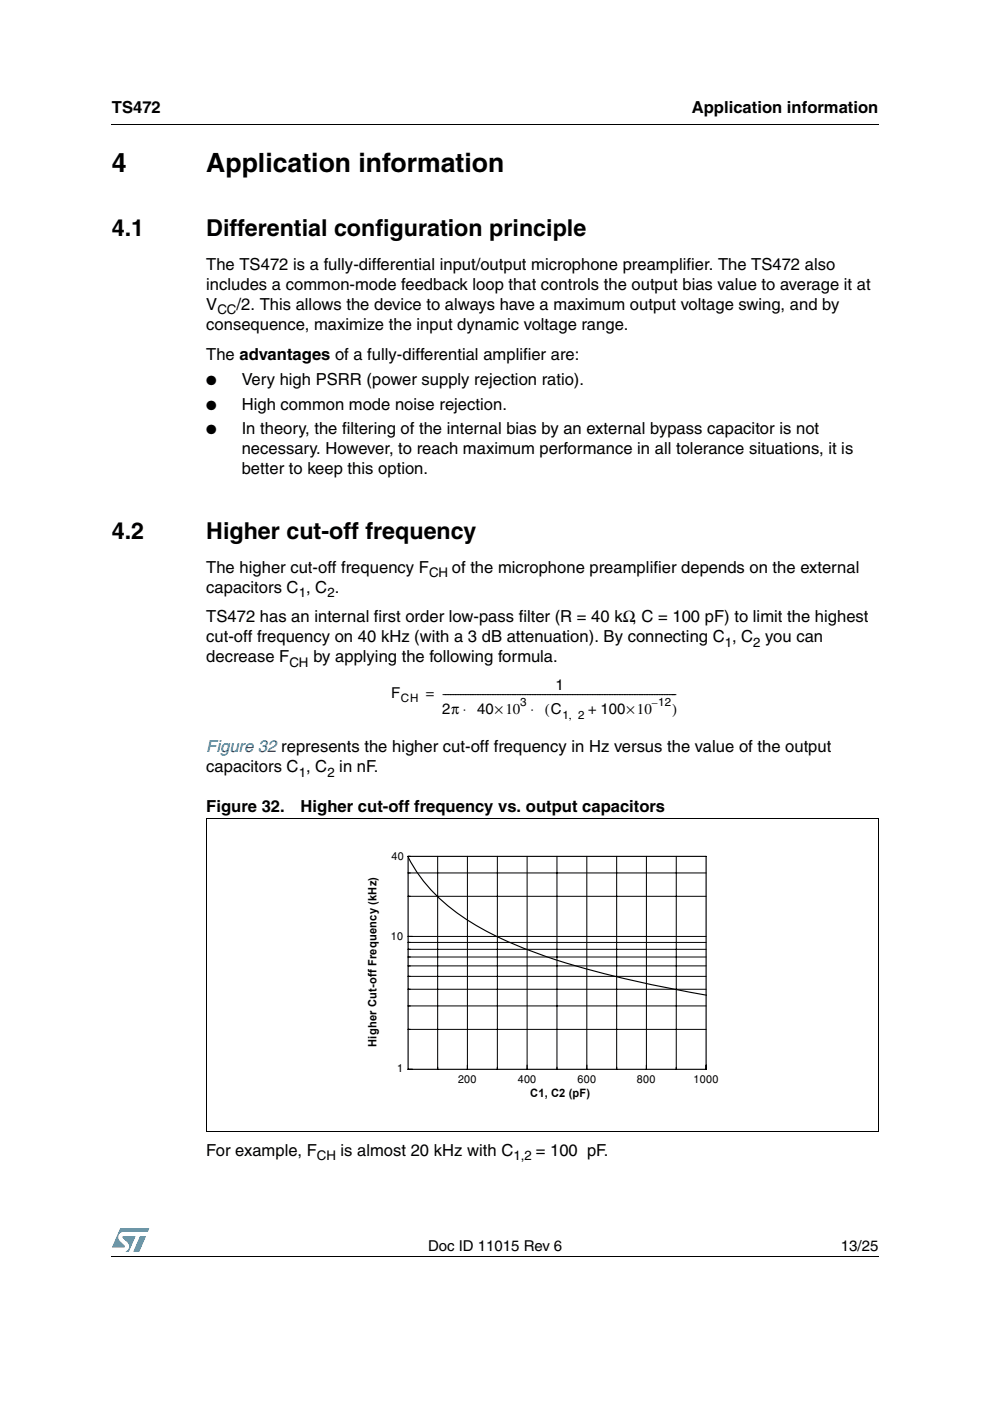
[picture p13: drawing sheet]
<svg xmlns="http://www.w3.org/2000/svg" width="210mm" height="297mm" viewBox="0 0 210 297" stroke-linecap="round" stroke-linejoin="round" font-family="sans-serif">
<defs><g id="words">
<g font-size="5.6">
<text x="23.7" y="36.4">4</text>
<text x="43.7" y="36.4">Application information</text>
</g>
<g font-size="4.9">
<text x="23.7" y="50">4.1</text>
<text x="43.7" y="50">Differential configuration principle</text>
<text x="23.7" y="114.2">4.2</text>
<text x="43.7" y="114.2">Higher cut-off frequency</text>
</g>
<g font-size="3.5">
<text x="23.7" y="23.9">TS472</text>
<text x="146.7" y="23.9">Application information</text>
<text x="43.7" y="57.2">The TS472 is a fully-differential input/output microphone preamplifier. The TS472 also</text>
<text x="43.7" y="61.4">includes a common-mode feedback loop that controls the output bias value to average it at</text>
<text x="43.7" y="65.7">V</text>
<text x="50.2" y="65.7">/2. This allows the device to always have a maximum output voltage swing, and by</text>
<text x="43.7" y="69.9">consequence, maximize the input dynamic voltage range.</text>
<text x="43.7" y="76.2">The advantages of a fully-differential amplifier are:</text>
<text x="51.2" y="81.5">Very high PSRR (power supply rejection ratio).</text>
<text x="51.2" y="86.8">High common mode noise rejection.</text>
<text x="51.2" y="92.1">In theory, the filtering of the internal bias by an external bypass capacitor is not</text>
<text x="51.2" y="96.4">necessary. However, to reach maximum performance in all tolerance situations, it is</text>
<text x="51.2" y="100.6">better to keep this option.</text>
<text x="43.7" y="121.4">The higher cut-off frequency F</text>
<text x="43.7" y="125.6">capacitors C , C .</text>
<text x="95.8" y="121.4">of the microphone preamplifier depends on the external</text>
<text x="43.7" y="132">TS472 has an internal first order low-pass filter (R = 40 kΩ, C = 100 pF) to limit the highest</text>
<text x="43.7" y="136.2">cut-off frequency on 40 kHz (with a 3 dB attenuation). By connecting C , C</text>
<text x="162.3" y="136.2">you can</text>
<text x="43.7" y="140.4">decrease F</text>
<text x="66.4" y="140.4">by applying the following formula.</text>
<text x="43.7" y="163.8">capacitors C , C</text>
<text x="71.9" y="163.8">in nF.</text>
<text x="43.7" y="172.2">Figure 32.</text>
<text x="63.7" y="172.2">Higher cut-off frequency vs. output capacitors</text>
<text x="43.7" y="245.1">For example, F</text>
<text x="72.2" y="245.1">is almost 20 kHz with C</text>
<text x="113.6" y="245.1">= 100 pF.</text>
</g>
<text font-size="3.5" fill="#00f" x="43.7" y="159.5">Figure 32 represents the higher cut-off frequency in Hz versus the value of the output</text>
<g font-size="3.2">
<text x="82.9" y="147.9">F</text>
<text x="90.3" y="147.9">= ---------------------------------------------------------------------------------------------</text>
<text x="117.8" y="146.3">1</text>
<text x="93.7" y="151.5">2π ⋅</text>
<text x="101.2" y="151.5">40×10 ⋅</text>
<text x="115.5" y="151.5">(C</text>
<text x="124.7" y="151.5">+ 100×10</text>
<text x="142.5" y="151.5">)</text>
<text x="90.8" y="265.1">Doc ID 11015 Rev 6</text>
<text x="178.3" y="265.1">13/25</text>
</g>
<g font-size="2.8">
<text x="46.1" y="66.5">CC</text>
<text x="43.7" y="81.5">●</text>
<text x="43.7" y="86.8">●</text>
<text x="43.7" y="92.1">●</text>
<text x="91" y="122.3">CH</text>
<text x="63.3" y="126.5">1</text>
<text x="69.4" y="126.5">2</text>
<text x="153.6" y="137.1">1</text>
<text x="159.7" y="137.1">2</text>
<text x="61.4" y="141.3">CH</text>
<text x="63.3" y="164.6">1</text>
<text x="69.4" y="164.6">2</text>
<text x="67.2" y="246">CH</text>
<text x="108.9" y="246">1,2</text>
</g>
<g font-size="2.5">
<text x="85" y="148.9">CH</text>
<text x="110.3" y="149.7">3</text>
<text x="138.2" y="149.7">–12</text>
<text x="119.2" y="152.5">1, 2</text>
</g>
<g font-size="2.4">
<text x="83" y="182.4">40</text>
<text x="82.9" y="199.2">10</text>
<text x="79.8" y="222" transform="rotate(-90 79.8 222)">Higher Cut-off Frequency (kHz)</text>
<text x="84.2" y="227.4">1</text>
<text x="97.1" y="229.5">200</text>
<text x="109.8" y="229.5">400</text>
<text x="112.4" y="232.6">C1, C2 (pF)</text>
<text x="122.4" y="229.5">600</text>
<text x="135" y="229.5">800</text>
<text x="147" y="229.5">1000</text>
</g>
</g></defs>
<g fill="#0099d8">
<path d="M29.7 262.1h1.3l-1.5 3.3h-1.2z"/>
<path d="M25.5 260.5h6.2l-.4 .7h-5.1a1.13 1.13 0 0 0-1.1 .7 1.13 1.13 0 0 0 .3 1.2l1.1 1-.1 .3-2.7 .1z"/>
<path d="M26 262.1h2.8l-1.5 3.3h-.7a1.18 1.18 0 0 0 .5-1.9l-1.1-1.1z"/>
</g>
<path d="M23.6 26.2l.1 .2zM23.6 266.3l.1 .1z" fill="#000"/>
<path d="M23.7 26.3h162.6M23.7 266.3h162.6" fill="none" stroke="#000" stroke-width=".21"/>
<path d="M72.7 175.5h84.6v62.3h-84.6z" fill="#fff"/>
<g fill="none" stroke="#000" stroke-width=".21">
<path d="M43.8 173.5h142.4M43.8 173.4v66.5M186.2 173.5v66.4M86.5 199.8h63.2M86.5 190h63.2M86.5 185.1h63.2M86.5 198.5h63.2M92.8 181.6v45.1M99.1 181.6v45.1M105.5 181.6v45.1M111.8 181.6v45.1M118.1 181.6v45.1"/>
<path d="M124.4 181.6v45.1M130.7 181.6v45.1M137.1 181.6v45.1M143.4 181.6v45.1M86.5 218.2h63.2M86.5 213.3h63.2M86.5 209.7h63.2M86.5 207h63.2M86.5 204.8h63.2M86.5 202.9h63.2M86.5 201.3h63.2M43.7 239.9h142.5"/>
</g>
<g fill="none" stroke="#000" stroke-width=".24">
<path d="M86.5 181.7a37.5 37.5 0 0 0 16.9 15.9 128.4 128.4 0 0 0 30.7 10.3l15.7 3.1M86.5 181.6h63.2v45.1h-63.2zM86.5 199.8h.5M86.5 198.5h1M86.5 190h.5M86.5 185.1h.5M86.5 218.2h.5M86.5 213.3h.5M86.5 209.7h.5M86.5 207h.5M86.5 204.8h.5M86.5 202.9h.5"/>
<path d="M86.5 201.3h.5M92.8 226.3v.4M99.1 225.8v.9M105.5 226.3v.4M111.8 225.8v.9M118.1 226.3v.4M124.4 225.8v.9M130.7 226.3v.4M137.1 225.8v.9M143.4 226.3v.4"/>
</g>
<use href="#words"/>
</svg>
